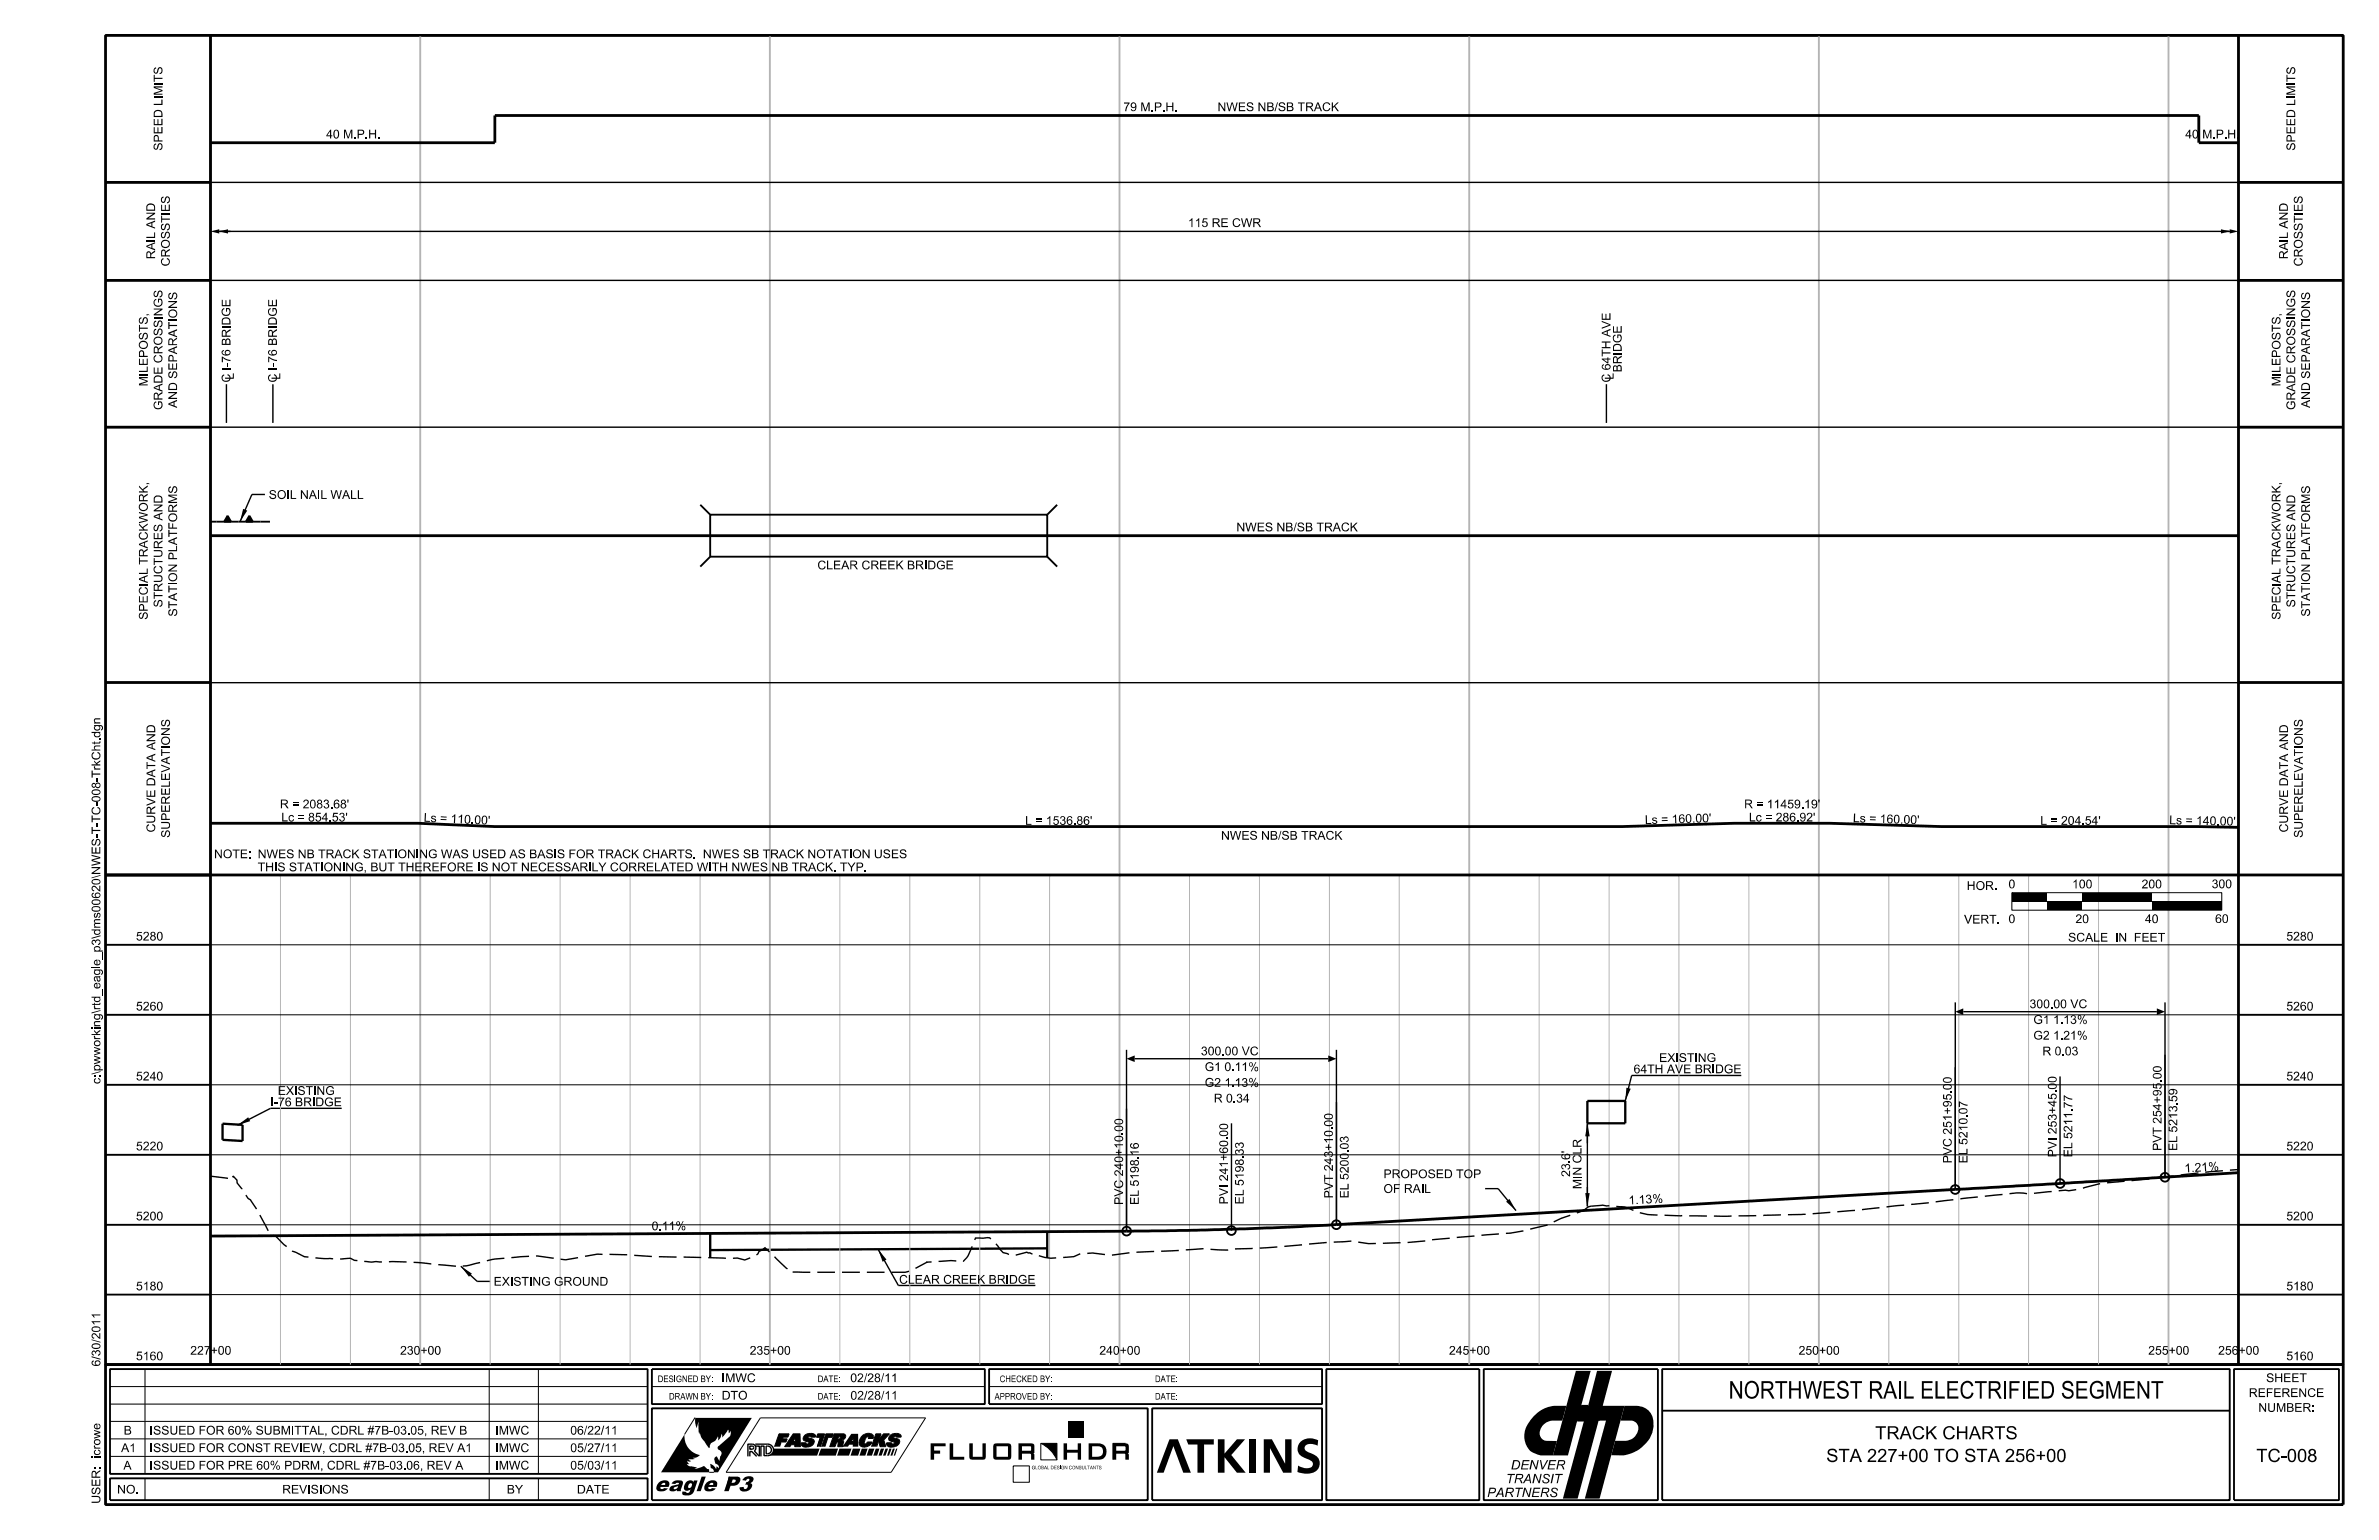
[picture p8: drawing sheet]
<svg xmlns="http://www.w3.org/2000/svg" width="432mm" height="279mm" viewBox="0 0 432 279" stroke-linecap="round" stroke-linejoin="round" font-family="sans-serif">
<defs><g id="words">
<text font-size="3.2" x="313.8" y="253.7">NORTHWEST RAIL ELECTRIFIED SEGMENT</text>
<text font-size="2.7" x="118.7" y="270.6">eagle P3</text>
<g font-size="2.4">
<text x="340.4" y="261.1">TRACK CHARTS</text>
<text x="331.5" y="265.2">STA 227+00 TO STA 256+00</text>
<text x="409.5" y="265.2">TC-008</text>
</g>
<g font-size="1.7">
<text x="273.3" y="269.1">TRANSIT</text>
<text x="274.2" y="266.6">DENVER</text>
<text x="269.9" y="271.6">PARTNERS</text>
</g>
<g font-size="1.6">
<text x="29.5" y="17.4" transform="rotate(-90 29.5 17.4)">MI</text>
<text x="29.5" y="14.9" transform="rotate(-90 29.5 14.9)">TS</text>
<text x="416.6" y="17.4" transform="rotate(-90 416.6 17.4)">MI</text>
<text x="416.6" y="14.9" transform="rotate(-90 416.6 14.9)">TS</text>
<text x="203.9" y="20.2">79 M.P.H.</text>
<text x="221" y="20.2">NWES NB/SB TRACK</text>
<text x="29.5" y="27.3" transform="rotate(-90 29.5 27.3)">SPEED LI</text>
<text x="59.2" y="25.1">40 M.P.H.</text>
<text x="396.6" y="25.1">40 M.P.H.</text>
<text x="416.6" y="27.3" transform="rotate(-90 416.6 27.3)">SPEED LI</text>
<text x="30.8" y="38.5" transform="rotate(-90 30.8 38.5)">ES</text>
<text x="215.6" y="41.2">115 RE CWR</text>
<text x="417.9" y="38.5" transform="rotate(-90 417.9 38.5)">ES</text>
<text x="28.1" y="47" transform="rotate(-90 28.1 47)">RAI</text>
<text x="28.1" y="43.3" transform="rotate(-90 28.1 43.3)">LAND</text>
<text x="415.3" y="47" transform="rotate(-90 415.3 47)">RAI</text>
<text x="415.3" y="43.3" transform="rotate(-90 415.3 43.3)">LAND</text>
<text x="30.8" y="48.3" transform="rotate(-90 30.8 48.3)">CROSSTI</text>
<text x="417.9" y="48.3" transform="rotate(-90 417.9 48.3)">CROSSTI</text>
<text x="29.5" y="57.4" transform="rotate(-90 29.5 57.4)">NGS</text>
<text x="32.2" y="57.8" transform="rotate(-90 32.2 57.8)">ONS</text>
<text x="41.8" y="59.1" transform="rotate(-90 41.8 59.1)">DGE</text>
<text x="50.3" y="59.1" transform="rotate(-90 50.3 59.1)">DGE</text>
<text x="416.6" y="57.4" transform="rotate(-90 416.6 57.4)">NGS</text>
<text x="419.3" y="57.8" transform="rotate(-90 419.3 57.8)">ONS</text>
<text x="294.3" y="63.9" transform="rotate(-90 294.3 63.9)">DGE</text>
<text x="26.8" y="70.1" transform="rotate(-90 26.8 70.1)">MIEPOSTS,</text>
<text x="26.8" y="67.6" transform="rotate(-90 26.8 67.6)">L</text>
<text x="41.8" y="69.4" transform="rotate(-90 41.8 69.4)">C I76BRI</text>
<text x="41.8" y="66.6" transform="rotate(-90 41.8 66.6)">-</text>
<text x="42.4" y="68.9" transform="rotate(-90 42.4 68.9)">L</text>
<text x="50.3" y="69.4" transform="rotate(-90 50.3 69.4)">C I76BRI</text>
<text x="50.3" y="66.6" transform="rotate(-90 50.3 66.6)">-</text>
<text x="50.9" y="68.9" transform="rotate(-90 50.9 68.9)">L</text>
<text x="292.3" y="69.4" transform="rotate(-90 292.3 69.4)">C 64TH AVE</text>
<text x="292.9" y="68.9" transform="rotate(-90 292.9 68.9)">L</text>
<text x="294.3" y="67.6" transform="rotate(-90 294.3 67.6)">BRI</text>
<text x="413.9" y="70.1" transform="rotate(-90 413.9 70.1)">MIEPOSTS,</text>
<text x="413.9" y="67.6" transform="rotate(-90 413.9 67.6)">L</text>
<text x="29.5" y="74.4" transform="rotate(-90 29.5 74.4)">GRADE CROSSI</text>
<text x="32.2" y="74" transform="rotate(-90 32.2 74)">AND SEPARATI</text>
<text x="416.6" y="74.4" transform="rotate(-90 416.6 74.4)">GRADE CROSSI</text>
<text x="419.3" y="74" transform="rotate(-90 419.3 74)">AND SEPARATI</text>
<text x="48.8" y="90.5">SOIL NAIL WALL</text>
<text x="224.4" y="96.4">NWES NB/SB TRACK</text>
<text x="26.8" y="105.8" transform="rotate(-90 26.8 105.8)">ALTRACKW ORK,</text>
<text x="32.2" y="105.6" transform="rotate(-90 32.2 105.6)">ON PLATFORMS</text>
<text x="148.4" y="103.3">CLEAR CREEK BRIDGE</text>
<text x="413.9" y="105.8" transform="rotate(-90 413.9 105.8)">ALTRACKW ORK,</text>
<text x="419.3" y="105.6" transform="rotate(-90 419.3 105.6)">ON PLATFORMS</text>
<text x="26.8" y="112.4" transform="rotate(-90 26.8 112.4)">SPECI</text>
<text x="29.5" y="110.2" transform="rotate(-90 29.5 110.2)">STRUCTURES AND</text>
<text x="32.2" y="111.9" transform="rotate(-90 32.2 111.9)">STATI</text>
<text x="413.9" y="112.4" transform="rotate(-90 413.9 112.4)">SPECI</text>
<text x="416.6" y="110.2" transform="rotate(-90 416.6 110.2)">STRUCTURES AND</text>
<text x="419.3" y="111.9" transform="rotate(-90 419.3 111.9)">STATI</text>
<text x="18.2" y="134.5" transform="rotate(-90 18.2 134.5)">.gn</text>
<text x="30.8" y="135.3" transform="rotate(-90 30.8 135.3)">ONS</text>
<text x="418" y="135.3" transform="rotate(-90 418 135.3)">ONS</text>
<text x="18.2" y="141.1" transform="rotate(-90 18.2 141.1)">TrChtd</text>
<text x="18.2" y="139" transform="rotate(-90 18.2 139)">k</text>
<text x="18.2" y="149.3" transform="rotate(-90 18.2 149.3)">TC-</text>
<text x="18.2" y="145.6" transform="rotate(-90 18.2 145.6)">008-</text>
<text x="50.8" y="146.7">R = 2083.68’</text>
<text x="51.1" y="149">Lc = 854.53’</text>
<text x="76.9" y="149.1" transform="rotate(2 76.9 149.1)">Ls = 1</text>
<text x="83" y="149.4" transform="rotate(2 83 149.4)">1</text>
<text x="84.2" y="149.4" transform="rotate(2 84.2 149.4)">0 .0</text>
<text x="87.3" y="149.5" transform="rotate(2 87.3 149.5)">0 ’</text>
<text x="186.1" y="149.7">L = 1536.86’</text>
<text x="298.6" y="149.5" transform="rotate(-2 298.6 149.5)">Ls = 1</text>
<text x="304.7" y="149.3" transform="rotate(-2 304.7 149.3)">6</text>
<text x="305.9" y="149.3" transform="rotate(-2 305.9 149.3)">0 .0</text>
<text x="309" y="149.2" transform="rotate(-2 309 149.2)">0 ’</text>
<text x="316.6" y="146.7">R = 11459.19’</text>
<text x="317.4" y="149">Lc = 286.92’</text>
<text x="336.3" y="149.2" transform="rotate(2 336.3 149.2)">Ls = 1</text>
<text x="342.4" y="149.4" transform="rotate(2 342.4 149.4)">6</text>
<text x="343.6" y="149.4" transform="rotate(2 343.6 149.4)">0 .0</text>
<text x="346.7" y="149.5" transform="rotate(2 346.7 149.5)">0 ’</text>
<text x="370.3" y="149.7">L = 204.54’</text>
<text x="393.7" y="149.5" transform="rotate(1 393.7 149.5)">Ls = 1</text>
<text x="399.8" y="149.7" transform="rotate(1 399.8 149.7)">4</text>
<text x="401" y="149.7" transform="rotate(1 401 149.7)">0 .0</text>
<text x="404.1" y="149.8" transform="rotate(1 404.1 149.8)">0 ’</text>
<text x="18.2" y="151.3" transform="rotate(-90 18.2 151.3)">T-</text>
<text x="28.2" y="151" transform="rotate(-90 28.2 151)">CURVE DATA AND</text>
<text x="30.8" y="152" transform="rotate(-90 30.8 152)">SUPERELEVATI</text>
<text x="38.8" y="155.7">NOTE:NWES NB TRACK STATIONING WAS USED AS BASIS FOR TRACK CHARTS.</text>
<text x="127.8" y="155.7">NWES SB TRACK NOTATION USES</text>
<text x="221.6" y="152.3">NWES NB/SB TRACK</text>
<text x="415.3" y="151" transform="rotate(-90 415.3 151)">CURVE DATA AND</text>
<text x="418" y="152" transform="rotate(-90 418 152)">SUPERELEVATI</text>
<text x="18.2" y="158.7" transform="rotate(-90 18.2 158.7)">NW ES-</text>
<text x="46.8" y="158.1">THIS STATIONING, BUT THEREFORE IS NOT NECESSARILY CORRELATED WITH NWES NB TRACK. TYP.</text>
<text x="357" y="161.5">HOR. 0</text>
<text x="376.1" y="161.2">100</text>
<text x="388.7" y="161.2">200</text>
<text x="401.4" y="161.1">300</text>
<text x="356.5" y="167.6">VERT. 0</text>
<text x="376.7" y="167.5">20</text>
<text x="389.3" y="167.5">40</text>
<text x="402" y="167.5">60</text>
<text x="18.2" y="169.7" transform="rotate(-90 18.2 169.7)">d</text>
<text x="24.7" y="170.6">5280</text>
<text x="375.4" y="170.8">SCALE</text>
<text x="384" y="170.8">IN</text>
<text x="387.6" y="170.8">FEET</text>
<text x="415" y="170.6">5280</text>
<text x="18.2" y="175.2" transform="rotate(-90 18.2 175.2)">e</text>
<text x="18.2" y="183.3" transform="rotate(-90 18.2 183.3)">rd</text>
<text x="24.7" y="183.3">5260</text>
<text x="368.4" y="182.9">300.00 VC</text>
<text x="369.1" y="185.8">G1 1.13%</text>
<text x="415" y="183.3">5260</text>
<text x="18.2" y="187.9" transform="rotate(-90 18.2 187.9)">kn</text>
<text x="218" y="191.5">300.00 VC</text>
<text x="369.1" y="188.6">G2 1.21%</text>
<text x="370.7" y="191.5">R 0.03</text>
<text x="18.2" y="196.7" transform="rotate(-90 18.2 196.7)">c:p</text>
<text x="18.2" y="195" transform="rotate(-90 18.2 195)">\wworig\t_eagl_p3\ms00620\</text>
<text x="24.7" y="196">5240</text>
<text x="218.7" y="194.3">G1 0.11%</text>
<text x="218.7" y="197.2">G2 1.13%</text>
<text x="296.5" y="194.7">64TH AVE BRIDGE</text>
<text x="301.1" y="192.7">EXISTING</text>
<text x="354.2" y="197.8" transform="rotate(-90 354.2 197.8)">00</text>
<text x="373.3" y="197.7" transform="rotate(-90 373.3 197.7)">00</text>
<text x="392.3" y="195.8" transform="rotate(-90 392.3 195.8)">0</text>
<text x="415" y="196">5240</text>
<text x="49.1" y="200.7">I-76 BRIDGE</text>
<text x="50.4" y="198.7">EXISTING</text>
<text x="220.3" y="200">R 0.34</text>
<text x="357.1" y="202.2" transform="rotate(-90 357.1 202.2)">0</text>
<text x="376.1" y="201.1" transform="rotate(-90 376.1 201.1)">7</text>
<text x="395.2" y="199.9" transform="rotate(-90 395.2 199.9)">5</text>
<text x="24.7" y="208.7">5220</text>
<text x="203.8" y="205.4" transform="rotate(-90 203.8 205.4)">0</text>
<text x="206.7" y="209.7" transform="rotate(-90 206.7 209.7)">1</text>
<text x="222.9" y="206.2" transform="rotate(-90 222.9 206.2)">0</text>
<text x="225.7" y="209.6" transform="rotate(-90 225.7 209.6)">3</text>
<text x="241.9" y="204.4" transform="rotate(-90 241.9 204.4)">0</text>
<text x="244.8" y="208.5" transform="rotate(-90 244.8 208.5)">0</text>
<text x="287" y="209.5" transform="rotate(-90 287 209.5)">LR</text>
<text x="373.3" y="210" transform="rotate(-90 373.3 210)">PVI253+45.</text>
<text x="376.1" y="210" transform="rotate(-90 376.1 210)">EL5211.7</text>
<text x="392.3" y="208.8" transform="rotate(-90 392.3 208.8)">PVT 254+95.0</text>
<text x="395.2" y="208.8" transform="rotate(-90 395.2 208.8)">EL5213.9</text>
<text x="415" y="208.7">5220</text>
<text x="251.1" y="213.8">PROPOSED TOP</text>
<text x="285" y="213.5" transform="rotate(-90 285 213.5)">23.</text>
<text x="285" y="210.4" transform="rotate(-90 285 210.4)">6’</text>
<text x="287" y="215.7" transform="rotate(-90 287 215.7)">MI</text>
<text x="354.2" y="211.1" transform="rotate(-90 354.2 211.1)">PVC 251+95.</text>
<text x="357.1" y="211.1" transform="rotate(-90 357.1 211.1)">EL5210.7</text>
<text x="396.5" y="212.7" transform="rotate(-3 396.5 212.7)">1 .2</text>
<text x="399.6" y="212.5" transform="rotate(-3 399.6 212.5)">1 %</text>
<text x="24.7" y="221.4">5200</text>
<text x="203.8" y="218.6" transform="rotate(-90 203.8 218.6)">PVC 240+10.0</text>
<text x="206.7" y="218.6" transform="rotate(-90 206.7 218.6)">EL5198.6</text>
<text x="222.9" y="218.5" transform="rotate(-90 222.9 218.5)">PVI241+60.0</text>
<text x="225.7" y="218.5" transform="rotate(-90 225.7 218.5)">EL5198.3</text>
<text x="241.9" y="217.4" transform="rotate(-90 241.9 217.4)">PVT 243+10.0</text>
<text x="244.8" y="217.4" transform="rotate(-90 244.8 217.4)">EL5200.3</text>
<text x="251.1" y="216.4">OF RAIL</text>
<text x="295.6" y="218.5" transform="rotate(-3 295.6 218.5)">1 .1</text>
<text x="298.7" y="218.4" transform="rotate(-3 298.7 218.4)">3 %</text>
<text x="415" y="221.4">5200</text>
<text x="118.3" y="223.2">0.11%</text>
<text x="89.6" y="233.3">EXISTING GROUND</text>
<text x="163.2" y="232.9">CLEAR CREEK BRIDGE</text>
<text x="24.7" y="234.1">5180</text>
<text x="415" y="234.1">5180</text>
<text x="18.2" y="243" transform="rotate(-90 18.2 243)">2</text>
<text x="34.5" y="245.8">227+00</text>
<text x="72.6" y="245.8">230+00</text>
<text x="136.1" y="245.8">235+00</text>
<text x="199.5" y="245.8">240+00</text>
<text x="263" y="245.8">245+00</text>
<text x="326.5" y="245.8">250+00</text>
<text x="389.9" y="245.8">255+00</text>
<text x="402.6" y="245.8">256+00</text>
<text x="18.2" y="247.9" transform="rotate(-90 18.2 247.9)">6/0/011</text>
<text x="18.2" y="246.1" transform="rotate(-90 18.2 246.1)">3</text>
<text x="24.7" y="246.8">5160</text>
<text x="131" y="250.8">IMWC</text>
<text x="154.3" y="250.8">02/28/11</text>
<text x="411.3" y="250.8">SHEET</text>
<text x="415" y="246.8">5160</text>
<text x="131" y="253.9">DTO</text>
<text x="154.4" y="253.9">02/28/11</text>
<text x="408.2" y="253.5">REFERENCE</text>
<text x="409.9" y="256.2">NUMBER:</text>
<text x="22" y="263.4">A1</text>
<text x="22.5" y="260.3">B</text>
<text x="27.2" y="263.4">ISSUED FOR CONST REVIEW, CDRL #7B-03.05, REV A1</text>
<text x="27.2" y="260.3">ISSUED FOR 60% SUBMITTAL, CDRL #7B-03.05, REV B</text>
<text x="89.9" y="263.4">IMWC</text>
<text x="89.9" y="260.3">IMWC</text>
<text x="103.5" y="263.4">05/27/11</text>
<text x="103.5" y="260.3">06/22/11</text>
<text x="18.2" y="264.1" transform="rotate(-90 18.2 264.1)">cowe</text>
<text x="22.4" y="266.6">A</text>
<text x="27.2" y="266.6">ISSUED FOR PRE 60% PDRM, CDRL #7B-03.06, REV A</text>
<text x="89.9" y="266.6">IMWC</text>
<text x="103.5" y="266.6">05/03/11</text>
<text x="18.2" y="272.8" transform="rotate(-90 18.2 272.8)">USER: ir</text>
<text x="21.3" y="271">NO.</text>
<text x="51.2" y="271">REVISIONS</text>
<text x="92" y="271">BY</text>
<text x="104.7" y="271">DATE</text>
</g>
<g font-size="1.2">
<text x="119.4" y="250.8">DESIGNED BY:</text>
<text x="148.4" y="250.8">DATE:</text>
<text x="181.5" y="250.8">CHECKED BY:</text>
<text x="209.6" y="250.8">DATE:</text>
<text x="121.4" y="253.9">DRAWN BY:</text>
<text x="148.4" y="253.9">DATE:</text>
<text x="180.5" y="253.9">APPROVED BY:</text>
<text x="209.6" y="253.9">DATE:</text>
</g>
<text font-size=".6" x="187.3" y="266.6">GLOBAL DESIGN CONSULTANTS</text>
</g></defs>
<g fill="none" stroke="#000" stroke-width=".34">
<path d="M38.2 94.7h10.8M41.9 94.7l-.6-1.1-.6 1.1M45.9 94.7l-.6-1.1-.7 1.1M127.1 91.6l1.8 1.8M128.9 93.4h61.2v7.6h-61.2zM191.9 91.6l-1.8 1.8M128.9 101l-1.8 1.8M190.1 101l1.8 1.8M19.2 158.8h19M406.3 158.8h19M19.2 171.4h19M406.3 171.4h19"/>
<path d="M19.2 184.1h19M19.2 196.8h19M406.3 184.1h19M406.3 196.8h19M19.2 209.5h19M406.3 209.5h19M19.2 222.2h19M19.2 234.9h19M406.3 222.2h19M406.3 234.9h19M20 248.4h97.5v19h-97.5zM118.3 248.4h60.5v6.3h-60.5z"/>
<path d="M118.3 255.5h90v16.7h-90zM179.5 248.4h60.5v6.3h-60.5zM209.1 255.5h30.9v16.7h-30.9zM240.7 248.4h27.8v23.8h-27.8zM269.3 248.4h31.6v23.8h-31.6zM287 255.1h1.3l-.8 2.6h-1.2zM290.9 255.1l-.7 2.6M301.7 255.9h103M301.7 248.4h103v23.8h-103zM405.5 248.4h19v23.8h-19zM20 268.2h97.5v4h-97.5z"/>
<circle cx="354.9" cy="215.8" r=".79"/>
<circle cx="373.9" cy="214.7" r=".8"/>
<circle cx="392.9" cy="213.6" r=".79"/>
<circle cx="204.5" cy="223.4" r=".8"/>
<circle cx="223.5" cy="223.3" r=".79"/>
<circle cx="242.6" cy="222.2" r=".79"/>
</g>
<g fill="none" stroke="#000" stroke-width=".18">
<path d="M38.2 158.8h368.1M38.2 171.4h368.1M365.2 162h38.1v3.1h-38.1zM38.2 184.1h368.1M38.2 196.8h368.1M38.2 209.5h368.1M38.2 222.2h368.1M38.2 234.9h368.1M20 251.6h97.5M20 254.7h97.5M20 257.9h97.5M26.3 248.4v19"/>
<path d="M88.8 248.4v19M97.7 248.4v19M118.3 251.6h60.5M126.2 257.2l-2 3M138 257.2h30l-6.3 9.9h-29.9zM179.5 251.6h60.5M20 261.1h97.5M20 264.2h97.5M26.3 268.2v4M88.8 268.2v4M97.7 268.2v4M128.7 267.1h.9"/>
<path d="M141.9 261.6h.8l.2-.5h-.8l.1-.4h.8l.2-.6h-1.8l-.8 2.4M144 260.1h1.2l.1 2.4h-1v-.4h-.7l-.2 .4h-1zM144.4 260.7v.8h-.5zM146.1 260.4a1.47 1.47 0 0 1 1.9 .1v.2h-.9a.19 .19 0 0 0-.2-.1 .19 .19 0 0 0-.1 .3 .92 .92 0 0 1 1 .8 1.46 1.46 0 0 1-2.3 .4l-.1-.3h.9l.2 .2 .3-.2a.46 .46 0 0 0-.6-.3 .51 .51 0 0 1-.5-.4 .51 .51 0 0 1 .3-.6zM146.8 260.6h.1M148.3 262.5l.6-1.7h-.7l.2-.7h1.2l-.7 2.4M149.7 262.5l.6-1.7h.7l.2-.7h-1.3l-.8 2.4M151.4 260.1h1.5a.53 .53 0 0 1 .6 .6 .53 .53 0 0 1-.6 .5l.2 .3-.1 1h-.9v-.8l-.2-.1-.3 .9h-1zM152.2 260.7h.3a.3 .3 0 0 1-.1 .3 .3 .3 0 0 1-.4 .1zM154.9 260.7v.8h-.4zM156.9 261.8v-.1a1.17 1.17 0 0 1 .7-1v.3h.9a.89 .89 0 0 0-.4-.9 .89 .89 0 0 0-1.1 .1 1.66 1.66 0 0 0-1 2 1.46 1.46 0 0 0 2.3-.6h-.9l-.2 .3h-.2M156.9 261.8h.1"/>
<path d="M156.9 261.8v.1M156.9 261.9h.1M157 261.9h.1M159.1 262.5l.4-1 .2 1h1.1l-.4-1.2 1-1.2h-1l-.8 .9 .3-.9h-.9l-.8 2.4M161.6 260.4a1.39 1.39 0 0 1 2 .1l-.1 .2h-.8a.19 .19 0 0 0-.3-.1 .19 .19 0 0 0-.1 .3 .95 .95 0 0 1 1 .8 1.49 1.49 0 0 1-2.4 .4v-.3h1v.1l.3 .1a.2 .2 0 0 0 .1-.2 .2 .2 0 0 0-.2-.2l-.2-.1a.61 .61 0 0 1-.6-.4 .61 .61 0 0 1 .3-.7zM162.3 260.6h.1M183.9 266h2.9v2.9h-2.9zM188.9 261.9h2.9v3h-2.9zM188.9 261.9l1.5 1 .8 .9 .6 1.1M204.3 261.9h-2.3v2.9"/>
</g>
<g fill="none" stroke="#000" stroke-width=".51">
<path d="M19.2 6.4h406.1v241.2h-406.1zM38.2 6.4v241.2M406.3 6.4v241.2M19.2 33.1h19M38.2 25.9h51.6v-4.9h309.3v4.9h7.2M406.3 33.1h19M19.2 50.9h19M406.3 50.9h19M19.2 77.5h19M406.3 77.5h19M38.2 97.2h368.1M19.2 123.8h19"/>
<path d="M406.3 123.8h19M19.2 158.8h406.1M38.2 149.4h37.7l13.9 .6h204.6l20.3-.6h17.4l20.3 .6h46.7l7.2 .1M406.3 212.8l-45.9 2.7-119.4 6.8-15.1 .7-20.6 .4-167.1 .9M19.2 247.6h406.1v25.4h-406.1z"/>
</g>
<g fill="#000">
<path d="M38.2 42l1.6-.4v.8zM39.8 42l1.6-.4v.8zM403.1 41.6l1.6 .4-1.6 .4zM404.7 41.6l1.6 .4-1.6 .4zM41.3 93.6l.6 1.1h-1.2zM44.1 92.3l.8 .3-1.3 2.1zM45.3 93.6l.6 1.1h-1.3zM365.2 162h6.3v1.5h-6.3zM371.5 163.5h6.4v1.6h-6.4zM377.9 162h12.7v1.5h-12.7zM390.6 163.5h12.7v1.6h-12.7zM204.5 192.1l1.5-.6v1.2z"/>
<path d="M241.1 191.5l1.5 .6-1.5 .6zM295.2 197.3l.8 .2-1 2.2zM354.9 183.6l1.4-.6v1.1zM391.5 183l1.5 .6-1.5 .5zM43.1 204.2l1.9-1.5 .4 .7zM273.4 218l.6-.5 1.2 2.1zM288.1 203.8l.4 2.4h-.8zM287.7 216.5h.8l-.4 2.4zM83.6 229.7l2.1 1.4-.6 .5zM159.4 226.7l1.5 1.8-.7 .4zM193.9 257.8h2.9v3h-2.9zM149 262.8h3.1l-.4 1.3h-3.1z"/>
<path d="M152.4 262.8h2.2l-.5 1.3h-2.2zM154.8 262.8h1.4l-.4 1.3h-1.4zM156.4 262.8h1.1l-.4 1.3h-1.1zM157.7 262.8h1l-.4 1.3h-1zM159 262.8h.6l-.4 1.3h-.7zM159.9 262.8h.6l-.5 1.3h-.5zM160.7 262.8h.5l-.5 1.3h-.4zM161.4 262.8h.4l-.4 1.3h-.4zM162.1 262.8h.3l-.4 1.3h-.4zM162.7 262.8h.2l-.4 1.3h-.3zM226.8 261.1h1.2v6.1h-1.2z"/>
<path d="M219 192.9a.74 .74 0 0 1 1.2 .3h-.2a.6 .6 0 0 0-1 .1 .6 .6 0 0 0 .6 .9l.4-.2v-.3h-.4v-.2h.6v.6a.86 .86 0 0 1-1.2 .1 .86 .86 0 0 1 0-1.3z" fill-rule="evenodd"/>
<path d="M219 195.8a.75 .75 0 0 1 1.2 .2l-.2 .1a.6 .6 0 0 0-1 .1 .6 .6 0 0 0 .6 .8l.4-.1v-.3h-.4v-.2h.6v.6a.86 .86 0 0 1-1.2 0 .86 .86 0 0 1 0-1.2z" fill-rule="evenodd"/>
<path d="M226.7 195.9a.4 .4 0 0 0 .8 0 .4 .4 0 0 0-.8 0zM226.9 195.8l.1-.1a.25 .25 0 0 1 .2 .3 .25 .25 0 0 1-.3 .2z" fill-rule="evenodd"/>
<path d="M227.9 192.7h.1l-.8 1.7h-.2z" fill-rule="evenodd"/>
<path d="M227.9 195.5h.1l-.8 1.7h-.2z" fill-rule="evenodd"/>
<path d="M202.4 214.4l.3-.2v.2a.52 .52 0 0 0-.2 .7 .52 .52 0 0 0 .7 .2 .47 .47 0 0 0 .5-.5 .47 .47 0 0 0-.4-.5v-.2a.77 .77 0 0 1 .5 1.1 .77 .77 0 0 1-1.2 .3l-.4-.5z" fill-rule="evenodd"/>
<path d="M285.5 209.8l.4-.2v.2a.53 .53 0 0 0-.2 .7 .53 .53 0 0 0 .7 .2 .49 .49 0 0 0 .5-.4 .49 .49 0 0 0-.4-.5v-.2a.76 .76 0 0 1 .5 1 .76 .76 0 0 1-1.2 .3l-.3-.5z" fill-rule="evenodd"/>
<path d="M402.1 210.8l.1-.1-.7 1.8h-.2z" fill-rule="evenodd"/>
<path d="M123.9 221.5h.2l-.9 1.7h-.2z" fill-rule="evenodd"/>
<path d="M163.5 231.5a.69 .69 0 0 1 1.2 .3h-.2a.55 .55 0 0 0-.8-.2 .55 .55 0 0 0-.1 .8 .47 .47 0 0 0 .5 .4 .47 .47 0 0 0 .4-.5l.2 .1a.74 .74 0 0 1-1 .5 .74 .74 0 0 1-.4-1z" fill-rule="evenodd"/>
<path d="M171.5 231.5a.69 .69 0 0 1 1.2 .3h-.2a.55 .55 0 0 0-.8-.2 .55 .55 0 0 0-.1 .8 .47 .47 0 0 0 .5 .4 .47 .47 0 0 0 .4-.5l.2 .1a.74 .74 0 0 1-1 .5 .74 .74 0 0 1-.4-1z" fill-rule="evenodd"/>
<path d="M185.1 231.5a.72 .72 0 0 1 1.2 .3h-.2a.62 .62 0 0 0-.8-.2 .62 .62 0 0 0-.2 .9 .62 .62 0 0 0 .8 .2l.2-.1v-.3h-.4v-.2h.6v.6a.86 .86 0 0 1-1.2 0 .86 .86 0 0 1 0-1.2z" fill-rule="evenodd"/>
<path d="M126.2 257.2h10.3l-6.2 9.9h-.7l-.2-.6-.4-.2-.1-.7 .6 .3 .5 .6v-.4l.5 .3a.91 .91 0 0 0-.7-.9l-.1-.6a.51 .51 0 0 1 .4-.7l.5 .9 .1-.9a.73 .73 0 0 0 .2-.8 .73 .73 0 0 0-.6-.5l-.1-.2 .2-.3 2.1-1.8 .1-1-.3 .4-.1-.6-1.2 1.4 .1-.3-.1-.4-.2 .7-.5 .5v-.7a2.14 2.14 0 0 1-1.3 1.2l-.3 .9-1.5-2-.2-.9-.1 .4-.1-2.3-.3 1.2-.3-.9z" fill-rule="evenodd"/>
<path d="M134.1 253.1a.8 .8 0 0 0 1.6 0 .8 .8 0 0 0-1.6 0zM134.4 252.7a.58 .58 0 0 1 .9 .1 .58 .58 0 0 1-.1 .8 .58 .58 0 0 1-.8-.1l-.1-.5z" fill-rule="evenodd"/>
<path d="M135.9 249.4a.69 .69 0 0 1 1.2 .2l-.3 .1a.55 .55 0 0 0-.8-.2 .55 .55 0 0 0 0 .8 .47 .47 0 0 0 .5 .3 .47 .47 0 0 0 .4-.4l.2 .1a.74 .74 0 0 1-1 .4 .74 .74 0 0 1-.4-1z" fill-rule="evenodd"/>
<path d="M278.5 256.8a5.7 5.7 0 0 1 3.6-1.7h2.2l-.7 2.6a4.2 4.2 0 0 0-2.9 .4 1.87 1.87 0 0 0-.6 3.1l.5 .2h2l-.7 2.7-2.5-.1a3.4 3.4 0 0 1-2.6-4.6l.6-1.2z" fill-rule="evenodd"/>
<path d="M286 248.7h2.7l-1.7 6.4h1.3l1.6-6.4h2.7l-1.7 6.4h4l-4.6 16.8h-2.6l3.8-14.2h-1.3l-3.9 14.2h-2.6l3.8-14.2h-1.2l-1.7 6.4h-2.7z" fill-rule="evenodd"/>
<path d="M294.9 255.1h2.1a3.1 3.1 0 0 1 3.1 3.3 6.2 6.2 0 0 1-4.7 5.5l-.8 .2-2.1-.1 .7-2.6h1.9a2.26 2.26 0 0 0 2.1-3l-.3-.3-.7-.4h-2.1z" fill-rule="evenodd"/>
<path d="M124.2 260.2a3.4 3.4 0 0 0 2.8 3.8l-.6 .4-.7 .1 .6 .2-1.3 .1 .4 .3a.52 .52 0 0 1-.7-.1l.1 .4 .3 .2h-.5a.91 .91 0 0 0 1.1 .5l.8 .1-.5 .3 1.8-.5 .6 .5 .3 .1v.5h-8.7z" fill-rule="evenodd"/>
<path d="M140.4 262.8h8.4l-.5 1.3h-8.9a1.01 1.01 0 0 0 1-1.3z" fill-rule="evenodd"/>
<path d="M141.4 260.1h1.8l-.2 .6h-.8l-.1 .4h.8l-.2 .5h-.8l-.3 .9h-1z" fill-rule="evenodd"/>
<path d="M144 260.1l-1.6 2.4h1l.2-.4h.7v.4h1l-.1-2.4zM144.4 260.7v.8h-.5z" fill-rule="evenodd"/>
<path d="M146.1 260.4a1.47 1.47 0 0 1 1.9 .1v.2h-.9v-.1h-.2l-.2 .1 .1 .2a.92 .92 0 0 1 1 .8 1.46 1.46 0 0 1-2.3 .4l-.1-.3h.9l.2 .2 .3-.2a.47 .47 0 0 0-.6-.3 .51 .51 0 0 1-.5-.4 .51 .51 0 0 1 .3-.6z" fill-rule="evenodd"/>
<path d="M148.4 260.1h1.2l-.7 2.4h-.6l.6-1.7h-.7z" fill-rule="evenodd"/>
<path d="M149.9 260.1h1.3l-.2 .7h-.7l-.6 1.7h-.6z" fill-rule="evenodd"/>
<path d="M151.4 260.1l-.8 2.4h1l.3-.9 .2 .1v.8h.9l.1-1-.2-.2a.85 .85 0 0 0 .5-1l-.3-.2zM152.2 260.7h.2a.26 .26 0 0 1 0 .3 .26 .26 0 0 1-.4 .1z" fill-rule="evenodd"/>
<path d="M154.5 260.1l-1.6 2.4h1l.2-.4h.7v.4h1v-2.4zM154.9 260.7v.8h-.4z" fill-rule="evenodd"/>
<path d="M156.4 260.6a1.39 1.39 0 0 1 2.1-.1v.5h-.9a.26 .26 0 0 0-.2-.4 .26 .26 0 0 0-.3 .4l-.2 .6 .1 .3h.2l.2-.3h.9a1.39 1.39 0 0 1-2.3 .4v-.6z" fill-rule="evenodd"/>
<path d="M159 260.1h.9l-.3 .9 .8-.9h1l-1 1.2 .4 1.2h-1.1l-.2-1-.4 1h-.9z" fill-rule="evenodd"/>
<path d="M161.6 260.4a1.36 1.36 0 0 1 2 .1l-.1 .2h-.8a.19 .19 0 0 0-.3-.1 .19 .19 0 0 0-.1 .3 .95 .95 0 0 1 1 .8 1.5 1.5 0 0 1-2.4 .4v-.3h1v.1l.3 .1a.2 .2 0 0 0 .1-.2 .2 .2 0 0 0-.2-.2l-.2-.1a.59 .59 0 0 1-.6-.4 .59 .59 0 0 1 .3-.7z" fill-rule="evenodd"/>
<path d="M168.9 261.9h2.7v.5h-2.1v.8h1.1v.5h-1.1v1.1h-.6z" fill-rule="evenodd"/>
<path d="M172.4 261.9h.6v2.4h2v.5h-2.6z" fill-rule="evenodd"/>
<path d="M175.9 261.9h.7v2.4h1.7v-2.4h.6v2.5l-.2 .4h-2.1l-.5-.1-.2-.5z" fill-rule="evenodd"/>
<path d="M180.4 262l.5-.1h2l.5 .1 .2 .6-.1 1.8-.1 .3-.5 .1h-2l-.5-.1-.1-.5v-1.9zM180.9 262.4v1.9h2.1v-1.9z" fill-rule="evenodd"/>
<path d="M184.9 261.9v2.9h.6v-1.1l1.6 .1v1h.6v-.9l-.2-.2 .2-.2v-1.4l-.4-.2zM185.5 262.4h1.6v.8h-1.6z" fill-rule="evenodd"/>
<path d="M188.9 261.9h2.9v3l-.6-1.1-.8-.9z" fill-rule="evenodd"/>
<path d="M193 261.9h.7v1.1h1.9v-1.1h.6v2.9h-.6v-1.2h-1.9v1.2h-.7z" fill-rule="evenodd"/>
<path d="M197.6 261.9h1.7a1.49 1.49 0 0 1 1.6 1.5 1.49 1.49 0 0 1-1.8 1.4h-1.5zM198.2 262.4v1.9h.8a.97 .97 0 0 0 1.2-.8 .97 .97 0 0 0-.9-1.1z" fill-rule="evenodd"/>
<path d="M202 261.9v2.9h.6v-1.1l1.6 .1 .1 1h.6v-.9l-.2-.2 .2-.2v-1l-.1-.5-.5-.1zM202.6 262.4h1.6l.1 .7-.2 .1h-1.5z" fill-rule="evenodd"/>
<path d="M212.3 261.1h1.5l2.3 6.1h-1.3l-1.8-4.8-1.8 4.8h-1.2z" fill-rule="evenodd"/>
<path d="M215.3 261.1h5v1h-1.8v5.1h-1.2v-5.1h-1.6z" fill-rule="evenodd"/>
<path d="M221.1 261.1h1.1v2.6l2.3-2.6h1.5l-2.5 2.9 2.6 3.2h-1.6l-2.3-2.8v2.8h-1.1z" fill-rule="evenodd"/>
<path d="M229.4 261.1h1.5l2.4 4.5v-4.5h1.1v6.1h-1.5l-2.4-4.5v4.5h-1.1z" fill-rule="evenodd"/>
<path d="M236.2 261.4a2.95 2.95 0 0 1 3.1-.1l-.2 1a1.93 1.93 0 0 0-2.2 .1 1.11 1.11 0 0 0 1.1 1.3 1.83 1.83 0 0 1 1.6 1.9 1.83 1.83 0 0 1-1.8 1.7h-1.1l-1.2-.2 .1-1.2a2.13 2.13 0 0 0 2.6 .1 .76 .76 0 0 0-.6-1.1l-.4-.2a1.91 1.91 0 0 1-1.4-2.9z" fill-rule="evenodd"/>
</g>
<g fill="none" stroke="#000" stroke-width=".25">
<path d="M38.2 6.5h368.1M38.2 6.4v152.4M406.3 6.4v152.4M38.2 33.1h368.1M38.2 50.9h368.1M39.8 42h364.9M38.2 77.5h368.1M41.1 69.7v7M49.5 69.7v7M291.6 69.7v7M48.1 89.7h-2.4l-2.1 5M38.2 123.9h368.1"/>
<path d="M204.5 190.5v32.9M206 192.1h35.1M242.6 190.5v31.7M316.1 195.1h-19.9l-1.2 4.6M354.9 181.9v33.9M356.3 183.6h35.2M373.9 195.3v19.4M393 181.9v31.7M38.2 213.4l3.2 .4M42.3 213.6v-.2l.7 .7a1.96 1.96 0 0 0 .9 1.6v.1M44.6 216.8l.4 .6 .5 .3 1.1 1.7M62 201.1h-12.9l-6 3.1"/>
<path d="M223.5 203.8v19.5M269.6 215.7h2.3l3.3 3.9M288.1 203.8v15.1M292.1 218.8l-1.2-.1-2 .1a1.43 1.43 0 0 0-1.2 .7l-1.5 .6M293.4 218.9l1.4 .1 1.7 .6M332.2 220l-3.2 .2M336.7 219.6l-3.2 .3M341.1 219.1l-3.1 .4M345.6 218.7l-3.2 .3M350.1 218.2l-3.2 .3M354.5 217.7l-3.2 .4M359 217.2l-3.2 .3"/>
<path d="M363.5 216.7l-3.2 .3M364.7 216.6a8.8 8.8 0 0 1 3.2 0M372.4 216.2l-3.2 .3M376.8 215.8l-1.3 .2-.6-.1-1.2 .1M381.2 214.8l-3.1 .8M385.6 214.3l-3.2 .3M390.1 213.9l-3.2 .3M394.5 213.4l-3.1 .4M399 212.8l-3.2 .4M403.5 212.4l-3.2 .3M406.3 212.2l-1.6 .1M47.2 220.5l1.5 2.8"/>
<path d="M49.6 224.1l.6 .3 1.8 1.8M53 226.9l.4 .2a5.9 5.9 0 0 0 2.6 1M57.3 228.2l3.2 .2M61.7 228.4l1.9-.1 .8 .4h.5M66.1 228.8l1.3 .2h1.9M70.6 228.9l3.2 .1M75.1 229l3.2 .3M79.6 229.4l3.2 .3M83.6 229.7l3 2.8h2.4M87.1 229.1l-2.4 .6h-.7M91.5 228.3l-1.7 .1-1.4 .3M96 227.9l-3.2 .3"/>
<path d="M97.3 227.9l3.2 .4M104.9 228.2l-2.2 .4-1-.1M109.4 227.6l-1-.1-2.2 .4M110.6 227.6h3.2M115.1 227.8l3.2 .2M119.6 228l3.2 .1M124.1 228.1h3.2M128.6 228.2l3.2 .1M136.2 228.2l-1 .4-1.4-.4-.8 .1M139.7 227.2l-.8-.8-1.1 .6-.3 .5-.2 .2M140.6 228l2.3 2.3M143.9 230.8h3.2"/>
<path d="M148.3 230.8h3.3M152.8 230.8h3.3M157.3 230.8h3.2M159.4 226.7l3.7 6.5h24.8M165 230.6l-.7 .2h-2.5M169.1 229h-.9l-2 1.1M173.6 228.8l-1-.1-2.2 .1M176.5 226.1a5.3 5.3 0 0 1-1.6 2.7h-.1M179.8 224.8l-.2-.2-.4-.1-2.1 .1-.2 .4M180.8 225.7l1.3 1.6 1 .3M187.4 227.5l-1-.3-2 .5M188.6 227.8l2.1 .5 1-.1"/>
<path d="M196.1 227.5l-1.2 .5-1.9 .1M197.3 227.4l1-.1 2.3 .3M205 227.3l-3.2 .4M209.5 227l-3.2 .2M214 226.9l-3.3 .1M218.4 226.6l-3.2 .2M219.7 226.7l3.2 .1M227.4 226.5l-3.2 .1M231.8 226.2l-3.2 .2M236.3 225.8l-3.2 .3M240.8 225.4l-3.2 .3M245.3 225.2l-3.2 .2"/>
<path d="M246.5 225.4l1.9 .2h1.3M254.2 225.5l-3.2 .1M258.7 225.1l-3.2 .3M263.1 224.6l-3.2 .3M267.6 224.2l-3.2 .3M272.1 223.9l-3.2 .2M276.5 223.3l-3.2 .5M280.9 222.2l-3.2 .8M285 220.5l-1.6 .6-1.4 .6M297.6 220l1.4 .3 1.8 .2M302.1 220.5l3.2 .1M306.6 220.6h3.2"/>
<path d="M311.1 220.6h3.2M318.8 220.6h-3.2M323.3 220.4l-3.3 .1M327.7 220.3l-3.2 .1M136.1 264.2v-.9h.4l.8 .9M136.1 262.4h.4a.28 .28 0 0 1 .3 .2 .28 .28 0 0 1-.3 .3h-.4zM137.1 262h2.2a1.04 1.04 0 0 1 1.1 1 1.04 1.04 0 0 1-1.1 1.1h-.6v-1.7h-.6v1.8M137.1 262.4h.7v1.8M137.8 264.2l-.9-1a.68 .68 0 0 0 .3-.7 .68 .68 0 0 0-.7-.5h-.8v2.2M139.1 262.4a.72 .72 0 0 1 .9 .6 .72 .72 0 0 1-.9 .7z"/>
</g>
<path d="M288.1 199.7h6.9v4.1h-6.9zM40.4 203.9l3.6 .2v2.9l-3.6-.2zM128.9 223.8v4.4M190.1 223.4v4.8M190.1 226.5l-61.2 .3" fill="none" stroke="#000" stroke-width=".42"/>
<path d="M76.3 6.4v241.2M139.7 6.4v241.2M203.2 6.4v241.2M266.7 6.4v241.2M330.1 6.4v241.2M393.6 6.4v241.2" fill="none" stroke="#b4b4b4" stroke-width=".34"/>
<g fill="none" stroke="#b4b4b4" stroke-width=".18">
<path d="M50.9 158.8v88.8M63.6 158.8v88.8M89 158.8v88.8M101.7 158.8v88.8M114.4 158.8v88.8M127.1 158.8v88.8M152.4 158.8v88.8M165.1 158.8v88.8M177.8 158.8v88.8M190.5 158.8v88.8M215.9 158.8v88.8M228.6 158.8v88.8"/>
<path d="M241.3 158.8v88.8M254 158.8v88.8M279.4 158.8v88.8M292.1 158.8v88.8M304.7 158.8v88.8M317.4 158.8v88.8M342.8 158.8v88.8M355.5 158.8v88.8M368.2 158.8v88.8M380.9 158.8v88.8"/>
</g>
<use href="#words"/>
</svg>
